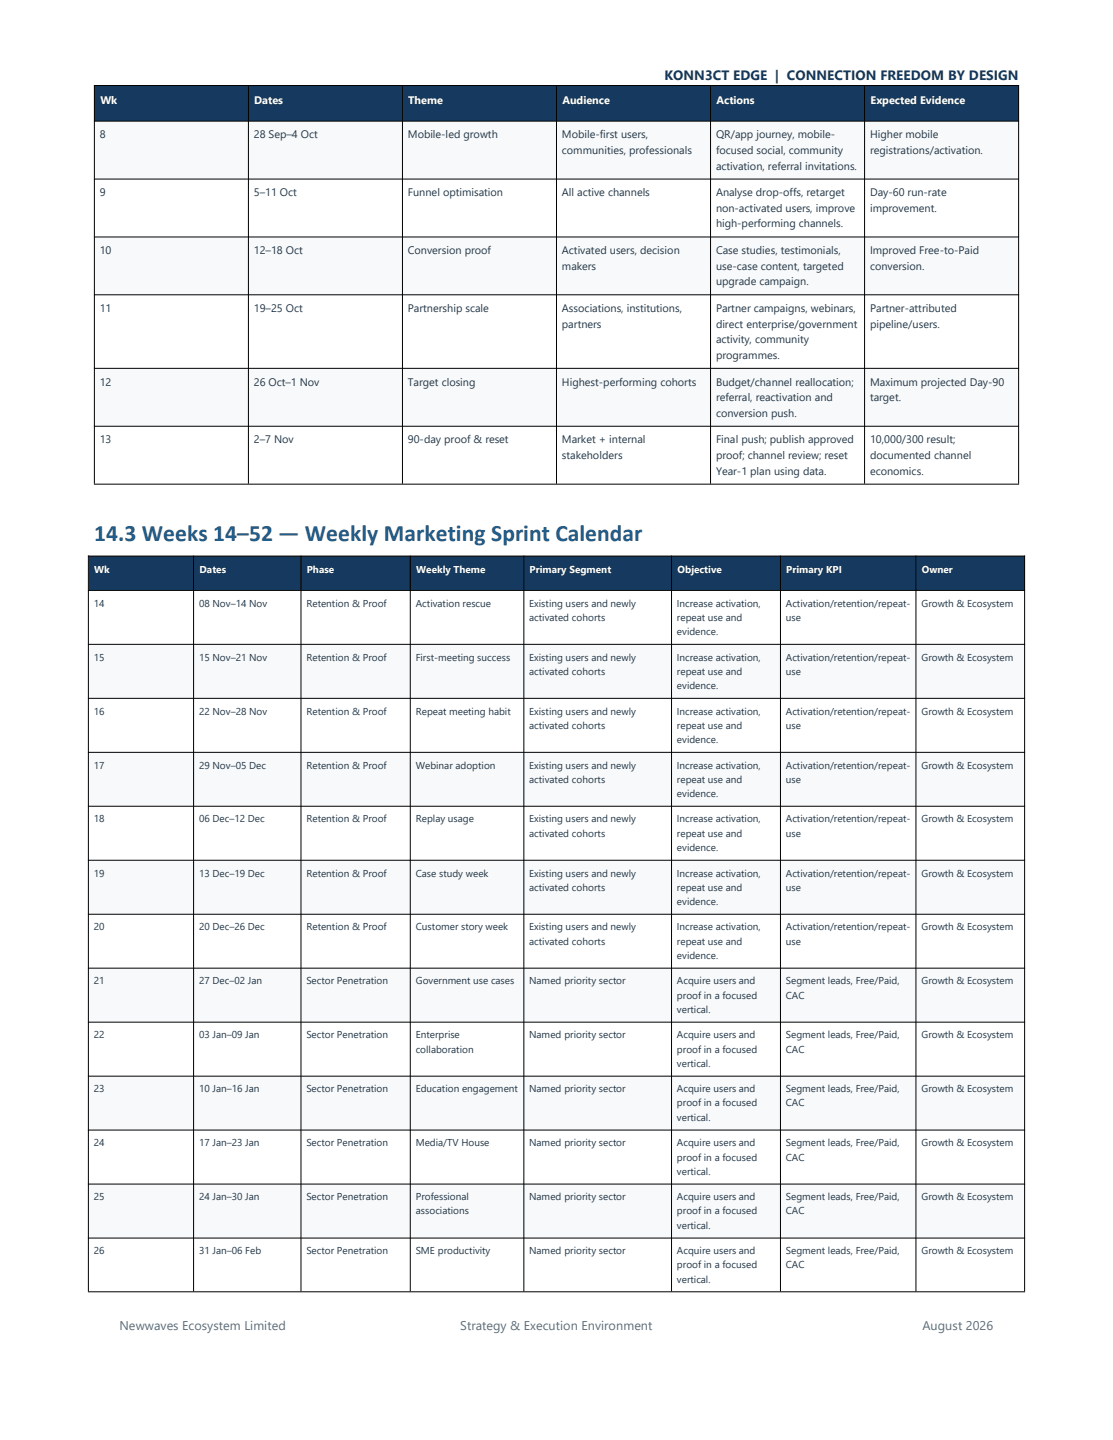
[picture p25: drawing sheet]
<svg xmlns="http://www.w3.org/2000/svg" width="216mm" height="279mm" viewBox="0 0 216 279" stroke-linecap="round" stroke-linejoin="round" font-family="sans-serif">
<defs><g id="words">
<text font-size="4.6" fill="#1f5d8c" x="18.3" y="105">14.3 Weeks 14–52 — Weekly Marketing Sprint Calendar</text>
<text font-size="2.6" fill="#163a5f" x="128.9" y="15.6">KONN3CT EDGE | CONNECTION FREEDOM BY DESIGN</text>
<g font-size="2.5" fill="#5d6b78">
<text x="23.2" y="258.1">Newwaves Ecosystem Limited</text>
<text x="89.3" y="258.1">Strategy &amp; Execution Environment</text>
<text x="178.9" y="258.1">August 2026</text>
</g>
<g font-size="2.1" fill="#fff">
<text x="19.5" y="20.1">Wk</text>
<text x="49.3" y="20.1">Dates</text>
<text x="79.2" y="20.1">Theme</text>
<text x="109.1" y="20.1">Audience</text>
<text x="139" y="20.1">Actions</text>
<text x="168.9" y="20.1">Expected Evidence</text>
</g>
<g font-size="2.1" fill="#243746">
<text x="19.3" y="26.9">8</text>
<text x="49.2" y="26.9">28 Sep–4 Oct</text>
<text x="79.1" y="26.9">Mobile-led growth</text>
<text x="109" y="26.9">Mobile-first users,</text>
<text x="109" y="29.9">communities, professionals</text>
<text x="138.9" y="26.9">QR/app journey, mobile-</text>
<text x="138.9" y="29.9">focused social, community</text>
<text x="168.8" y="26.9">Higher mobile</text>
<text x="168.8" y="29.9">registrations/activation.</text>
<text x="138.9" y="32.9">activation, referral invitations.</text>
<text x="19.3" y="38.1">9</text>
<text x="49.2" y="38.1">5–11 Oct</text>
<text x="79.1" y="38.1">Funnel optimisation</text>
<text x="109" y="38.1">All active channels</text>
<text x="138.9" y="38.1">Analyse drop-offs, retarget</text>
<text x="138.9" y="41.1">non-activated users, improve</text>
<text x="168.8" y="38.1">Day-60 run-rate</text>
<text x="168.8" y="41.1">improvement.</text>
<text x="138.9" y="44.1">high-performing channels.</text>
<text x="19.3" y="49.3">10</text>
<text x="49.2" y="49.3">12–18 Oct</text>
<text x="79.1" y="49.3">Conversion proof</text>
<text x="109" y="49.3">Activated users, decision</text>
<text x="109" y="52.3">makers</text>
<text x="138.9" y="49.3">Case studies, testimonials,</text>
<text x="138.9" y="52.3">use-case content, targeted</text>
<text x="168.8" y="49.3">Improved Free-to-Paid</text>
<text x="168.8" y="52.3">conversion.</text>
<text x="138.9" y="55.4">upgrade campaign.</text>
<text x="19.3" y="60.6">11</text>
<text x="49.2" y="60.6">19–25 Oct</text>
<text x="79.1" y="60.6">Partnership scale</text>
<text x="109" y="60.6">Associations, institutions,</text>
<text x="109" y="63.6">partners</text>
<text x="138.9" y="60.6">Partner campaigns, webinars,</text>
<text x="138.9" y="63.6">direct enterprise/government</text>
<text x="168.8" y="60.6">Partner-attributed</text>
<text x="168.8" y="63.6">pipeline/users.</text>
<text x="138.9" y="66.6">activity, community</text>
<text x="138.9" y="69.7">programmes.</text>
<text x="19.3" y="74.8">12</text>
<text x="49.2" y="74.8">26 Oct–1 Nov</text>
<text x="79.1" y="74.8">Target closing</text>
<text x="109" y="74.8">Highest-performing cohorts</text>
<text x="138.9" y="74.8">Budget/channel reallocation;</text>
<text x="138.9" y="77.9">referral, reactivation and</text>
<text x="168.8" y="74.8">Maximum projected Day-90</text>
<text x="168.8" y="77.9">target.</text>
<text x="138.9" y="80.9">conversion push.</text>
<text x="19.3" y="86">13</text>
<text x="49.2" y="86">2–7 Nov</text>
<text x="79.1" y="86">90-day proof &amp; reset</text>
<text x="109" y="86">Market + internal</text>
<text x="109" y="89.1">stakeholders</text>
<text x="138.9" y="86">Final push; publish approved</text>
<text x="138.9" y="89.1">proof; channel review; reset</text>
<text x="168.8" y="86">10,000/300 result;</text>
<text x="168.8" y="89.1">documented channel</text>
<text x="138.9" y="92.1">Year-1 plan using data.</text>
<text x="168.8" y="92.1">economics.</text>
</g>
<g font-size="1.9" fill="#fff">
<text x="18.3" y="111.2">Wk</text>
<text x="38.7" y="111.2">Dates</text>
<text x="59.5" y="111.2">Phase</text>
<text x="80.7" y="111.2">Weekly Theme</text>
<text x="102.7" y="111.2">Primary Segment</text>
<text x="131.4" y="111.2">Objective</text>
<text x="152.5" y="111.2">Primary KPI</text>
<text x="178.8" y="111.2">Owner</text>
</g>
<g font-size="1.9" fill="#243746">
<text x="18.2" y="117.7">14</text>
<text x="38.6" y="117.7">08 Nov–14 Nov</text>
<text x="59.4" y="117.7">Retention &amp; Proof</text>
<text x="80.6" y="117.7">Activation rescue</text>
<text x="102.7" y="117.7">Existing users and newly</text>
<text x="131.3" y="117.7">Increase activation,</text>
<text x="152.4" y="117.7">Activation/retention/repeat-</text>
<text x="178.7" y="117.7">Growth &amp; Ecosystem</text>
<text x="102.7" y="120.5">activated cohorts</text>
<text x="131.3" y="120.5">repeat use and</text>
<text x="131.3" y="123.2">evidence.</text>
<text x="152.4" y="120.5">use</text>
<text x="18.2" y="128.2">15</text>
<text x="38.6" y="128.2">15 Nov–21 Nov</text>
<text x="59.4" y="128.2">Retention &amp; Proof</text>
<text x="80.6" y="128.2">First-meeting success</text>
<text x="102.7" y="128.2">Existing users and newly</text>
<text x="102.7" y="130.9">activated cohorts</text>
<text x="131.3" y="128.2">Increase activation,</text>
<text x="131.3" y="130.9">repeat use and</text>
<text x="152.4" y="128.2">Activation/retention/repeat-</text>
<text x="152.4" y="130.9">use</text>
<text x="178.7" y="128.2">Growth &amp; Ecosystem</text>
<text x="131.3" y="133.7">evidence.</text>
<text x="18.2" y="138.7">16</text>
<text x="38.6" y="138.7">22 Nov–28 Nov</text>
<text x="59.4" y="138.7">Retention &amp; Proof</text>
<text x="80.6" y="138.7">Repeat meeting habit</text>
<text x="102.7" y="138.7">Existing users and newly</text>
<text x="102.7" y="141.4">activated cohorts</text>
<text x="131.3" y="138.7">Increase activation,</text>
<text x="131.3" y="141.4">repeat use and</text>
<text x="152.4" y="138.7">Activation/retention/repeat-</text>
<text x="152.4" y="141.4">use</text>
<text x="178.7" y="138.7">Growth &amp; Ecosystem</text>
<text x="18.2" y="149.1">17</text>
<text x="38.6" y="149.1">29 Nov–05 Dec</text>
<text x="59.4" y="149.1">Retention &amp; Proof</text>
<text x="80.6" y="149.1">Webinar adoption</text>
<text x="102.7" y="149.1">Existing users and newly</text>
<text x="131.3" y="144.2">evidence.</text>
<text x="131.3" y="149.1">Increase activation,</text>
<text x="152.4" y="149.1">Activation/retention/repeat-</text>
<text x="178.7" y="149.1">Growth &amp; Ecosystem</text>
<text x="102.7" y="151.9">activated cohorts</text>
<text x="131.3" y="151.9">repeat use and</text>
<text x="131.3" y="154.7">evidence.</text>
<text x="152.4" y="151.9">use</text>
<text x="18.2" y="159.6">18</text>
<text x="38.6" y="159.6">06 Dec–12 Dec</text>
<text x="59.4" y="159.6">Retention &amp; Proof</text>
<text x="80.6" y="159.6">Replay usage</text>
<text x="102.7" y="159.6">Existing users and newly</text>
<text x="131.3" y="159.6">Increase activation,</text>
<text x="152.4" y="159.6">Activation/retention/repeat-</text>
<text x="178.7" y="159.6">Growth &amp; Ecosystem</text>
<text x="102.7" y="162.4">activated cohorts</text>
<text x="131.3" y="162.4">repeat use and</text>
<text x="131.3" y="165.1">evidence.</text>
<text x="152.4" y="162.4">use</text>
<text x="18.2" y="170.1">19</text>
<text x="38.6" y="170.1">13 Dec–19 Dec</text>
<text x="59.4" y="170.1">Retention &amp; Proof</text>
<text x="80.6" y="170.1">Case study week</text>
<text x="102.7" y="170.1">Existing users and newly</text>
<text x="102.7" y="172.8">activated cohorts</text>
<text x="131.3" y="170.1">Increase activation,</text>
<text x="131.3" y="172.8">repeat use and</text>
<text x="152.4" y="170.1">Activation/retention/repeat-</text>
<text x="152.4" y="172.8">use</text>
<text x="178.7" y="170.1">Growth &amp; Ecosystem</text>
<text x="131.3" y="175.6">evidence.</text>
<text x="18.2" y="180.5">20</text>
<text x="38.6" y="180.5">20 Dec–26 Dec</text>
<text x="59.4" y="180.5">Retention &amp; Proof</text>
<text x="80.6" y="180.5">Customer story week</text>
<text x="102.7" y="180.5">Existing users and newly</text>
<text x="102.7" y="183.3">activated cohorts</text>
<text x="131.3" y="180.5">Increase activation,</text>
<text x="131.3" y="183.3">repeat use and</text>
<text x="152.4" y="180.5">Activation/retention/repeat-</text>
<text x="152.4" y="183.3">use</text>
<text x="178.7" y="180.5">Growth &amp; Ecosystem</text>
<text x="18.2" y="191">21</text>
<text x="38.6" y="191">27 Dec–02 Jan</text>
<text x="59.4" y="191">Sector Penetration</text>
<text x="80.6" y="191">Government use cases</text>
<text x="102.7" y="191">Named priority sector</text>
<text x="131.3" y="186.1">evidence.</text>
<text x="131.3" y="191">Acquire users and</text>
<text x="152.4" y="191">Segment leads, Free/Paid,</text>
<text x="178.7" y="191">Growth &amp; Ecosystem</text>
<text x="131.3" y="193.8">proof in a focused</text>
<text x="131.3" y="196.5">vertical.</text>
<text x="152.4" y="193.8">CAC</text>
<text x="18.2" y="201.5">22</text>
<text x="38.6" y="201.5">03 Jan–09 Jan</text>
<text x="59.4" y="201.5">Sector Penetration</text>
<text x="80.6" y="201.5">Enterprise</text>
<text x="102.7" y="201.5">Named priority sector</text>
<text x="131.3" y="201.5">Acquire users and</text>
<text x="152.4" y="201.5">Segment leads, Free/Paid,</text>
<text x="178.7" y="201.5">Growth &amp; Ecosystem</text>
<text x="80.6" y="204.2">collaboration</text>
<text x="131.3" y="204.2">proof in a focused</text>
<text x="131.3" y="207">vertical.</text>
<text x="152.4" y="204.2">CAC</text>
<text x="18.2" y="211.9">23</text>
<text x="38.6" y="211.9">10 Jan–16 Jan</text>
<text x="59.4" y="211.9">Sector Penetration</text>
<text x="80.6" y="211.9">Education engagement</text>
<text x="102.7" y="211.9">Named priority sector</text>
<text x="131.3" y="211.9">Acquire users and</text>
<text x="131.3" y="214.7">proof in a focused</text>
<text x="152.4" y="211.9">Segment leads, Free/Paid,</text>
<text x="152.4" y="214.7">CAC</text>
<text x="178.7" y="211.9">Growth &amp; Ecosystem</text>
<text x="131.3" y="217.5">vertical.</text>
<text x="18.2" y="222.4">24</text>
<text x="38.6" y="222.4">17 Jan–23 Jan</text>
<text x="59.4" y="222.4">Sector Penetration</text>
<text x="80.6" y="222.4">Media/TV House</text>
<text x="102.7" y="222.4">Named priority sector</text>
<text x="131.3" y="222.4">Acquire users and</text>
<text x="131.3" y="225.2">proof in a focused</text>
<text x="131.3" y="228">vertical.</text>
<text x="152.4" y="222.4">Segment leads, Free/Paid,</text>
<text x="152.4" y="225.2">CAC</text>
<text x="178.7" y="222.4">Growth &amp; Ecosystem</text>
<text x="18.2" y="232.9">25</text>
<text x="38.6" y="232.9">24 Jan–30 Jan</text>
<text x="59.4" y="232.9">Sector Penetration</text>
<text x="80.6" y="232.9">Professional</text>
<text x="102.7" y="232.9">Named priority sector</text>
<text x="131.3" y="232.9">Acquire users and</text>
<text x="152.4" y="232.9">Segment leads, Free/Paid,</text>
<text x="178.7" y="232.9">Growth &amp; Ecosystem</text>
<text x="80.6" y="235.6">associations</text>
<text x="131.3" y="235.6">proof in a focused</text>
<text x="131.3" y="238.4">vertical.</text>
<text x="152.4" y="235.6">CAC</text>
<text x="18.2" y="243.3">26</text>
<text x="38.6" y="243.3">31 Jan–06 Feb</text>
<text x="59.4" y="243.3">Sector Penetration</text>
<text x="80.6" y="243.3">SME productivity</text>
<text x="102.7" y="243.3">Named priority sector</text>
<text x="131.3" y="243.3">Acquire users and</text>
<text x="152.4" y="243.3">Segment leads, Free/Paid,</text>
<text x="178.7" y="243.3">Growth &amp; Ecosystem</text>
<text x="131.3" y="246.1">proof in a focused</text>
<text x="131.3" y="248.9">vertical.</text>
<text x="152.4" y="246.1">CAC</text>
</g>
</g></defs>
<g fill="#163a5f">
<path d="M18.4 16.7h29.8v6.8h-29.8z" fill-rule="evenodd"/>
<path d="M48.2 16.7h29.8v6.8h-29.8z" fill-rule="evenodd"/>
<path d="M78.1 16.7h29.8v6.8h-29.8z" fill-rule="evenodd"/>
<path d="M108 16.7h29.8v6.8h-29.8z" fill-rule="evenodd"/>
<path d="M137.9 16.7h29.8v6.8h-29.8z" fill-rule="evenodd"/>
<path d="M167.8 16.7h29.8v6.8h-29.8z" fill-rule="evenodd"/>
</g>
<g fill="#f7f9fa">
<path d="M18.4 23.6h29.8v11.1h-29.8z" fill-rule="evenodd"/>
<path d="M48.2 23.6h29.8v11.1h-29.8z" fill-rule="evenodd"/>
<path d="M78.1 23.6h29.8v11.1h-29.8z" fill-rule="evenodd"/>
<path d="M108 23.6h29.8v11.1h-29.8z" fill-rule="evenodd"/>
<path d="M137.9 23.6h29.8v11.1h-29.8z" fill-rule="evenodd"/>
<path d="M167.8 23.6h29.8v11.1h-29.8z" fill-rule="evenodd"/>
<path d="M18.4 46h29.8v11.1h-29.8z" fill-rule="evenodd"/>
<path d="M48.2 46h29.8v11.1h-29.8z" fill-rule="evenodd"/>
<path d="M78.1 46h29.8v11.1h-29.8z" fill-rule="evenodd"/>
<path d="M108 46h29.8v11.1h-29.8z" fill-rule="evenodd"/>
<path d="M137.9 46h29.8v11.1h-29.8z" fill-rule="evenodd"/>
<path d="M167.8 46h29.8v11.1h-29.8z" fill-rule="evenodd"/>
<path d="M18.4 71.5h29.8v11.2h-29.8z" fill-rule="evenodd"/>
<path d="M48.2 71.5h29.8v11.2h-29.8z" fill-rule="evenodd"/>
<path d="M78.1 71.5h29.8v11.2h-29.8z" fill-rule="evenodd"/>
<path d="M108 71.5h29.8v11.2h-29.8z" fill-rule="evenodd"/>
<path d="M137.9 71.5h29.8v11.2h-29.8z" fill-rule="evenodd"/>
<path d="M167.8 71.5h29.8v11.2h-29.8z" fill-rule="evenodd"/>
</g>
<g fill="none" stroke="#000" stroke-width=".19">
<path d="M18.2 16.6h179.5M18.3 16.5v77.4M48.2 16.5v77.4M78.1 16.5v77.4M107.9 16.5v77.4M137.8 16.5v77.4M167.7 16.5v77.4M197.6 16.5v77.4M18.2 23.5h179.5M18.2 34.7h179.5M18.2 46h179.5M18.2 57.2h179.5"/>
<path d="M18.2 71.5h179.5M18.2 82.7h179.5M18.2 93.9h179.5"/>
</g>
<g fill="#163a5f">
<path d="M17.2 107.9h20.3v6.6h-20.3z" fill-rule="evenodd"/>
<path d="M37.6 107.9h20.7v6.6h-20.7z" fill-rule="evenodd"/>
<path d="M58.4 107.9h21.2v6.6h-21.2z" fill-rule="evenodd"/>
<path d="M79.6 107.9h22v6.6h-22z" fill-rule="evenodd"/>
<path d="M101.7 107.9h28.5v6.6h-28.5z" fill-rule="evenodd"/>
<path d="M130.3 107.9h21.1v6.6h-21.1z" fill-rule="evenodd"/>
<path d="M151.4 107.9h26.2v6.6h-26.2z" fill-rule="evenodd"/>
<path d="M177.7 107.9h21v6.6h-21z" fill-rule="evenodd"/>
</g>
<g fill="#f7f9fa">
<path d="M17.2 125.1h20.3v10.3h-20.3z" fill-rule="evenodd"/>
<path d="M37.6 125.1h20.7v10.3h-20.7z" fill-rule="evenodd"/>
<path d="M58.4 125.1h21.2v10.3h-21.2z" fill-rule="evenodd"/>
<path d="M79.6 125.1h22v10.3h-22z" fill-rule="evenodd"/>
<path d="M101.7 125.1h28.5v10.3h-28.5z" fill-rule="evenodd"/>
<path d="M130.3 125.1h21.1v10.3h-21.1z" fill-rule="evenodd"/>
<path d="M151.4 125.1h26.2v10.3h-26.2z" fill-rule="evenodd"/>
<path d="M177.7 125.1h21v10.3h-21z" fill-rule="evenodd"/>
<path d="M17.2 146h20.3v10.4h-20.3z" fill-rule="evenodd"/>
<path d="M37.6 146h20.7v10.4h-20.7z" fill-rule="evenodd"/>
<path d="M58.4 146h21.2v10.4h-21.2z" fill-rule="evenodd"/>
<path d="M79.6 146h22v10.4h-22z" fill-rule="evenodd"/>
<path d="M101.7 146h28.5v10.4h-28.5z" fill-rule="evenodd"/>
<path d="M130.3 146h21.1v10.4h-21.1z" fill-rule="evenodd"/>
<path d="M151.4 146h26.2v10.4h-26.2z" fill-rule="evenodd"/>
<path d="M177.7 146h21v10.4h-21z" fill-rule="evenodd"/>
<path d="M17.2 167h20.3v10.3h-20.3z" fill-rule="evenodd"/>
<path d="M37.6 167h20.7v10.3h-20.7z" fill-rule="evenodd"/>
<path d="M58.4 167h21.2v10.3h-21.2z" fill-rule="evenodd"/>
<path d="M79.6 167h22v10.3h-22z" fill-rule="evenodd"/>
<path d="M101.7 167h28.5v10.3h-28.5z" fill-rule="evenodd"/>
<path d="M130.3 167h21.1v10.3h-21.1z" fill-rule="evenodd"/>
<path d="M151.4 167h26.2v10.3h-26.2z" fill-rule="evenodd"/>
<path d="M177.7 167h21v10.3h-21z" fill-rule="evenodd"/>
<path d="M17.2 187.9h20.3v10.4h-20.3z" fill-rule="evenodd"/>
<path d="M37.6 187.9h20.7v10.4h-20.7z" fill-rule="evenodd"/>
<path d="M58.4 187.9h21.2v10.4h-21.2z" fill-rule="evenodd"/>
<path d="M79.6 187.9h22v10.4h-22z" fill-rule="evenodd"/>
<path d="M101.7 187.9h28.5v10.4h-28.5z" fill-rule="evenodd"/>
<path d="M130.3 187.9h21.1v10.4h-21.1z" fill-rule="evenodd"/>
<path d="M151.4 187.9h26.2v10.4h-26.2z" fill-rule="evenodd"/>
<path d="M177.7 187.9h21v10.4h-21z" fill-rule="evenodd"/>
<path d="M17.2 208.8h20.3v10.4h-20.3z" fill-rule="evenodd"/>
<path d="M37.6 208.8h20.7v10.4h-20.7z" fill-rule="evenodd"/>
<path d="M58.4 208.8h21.2v10.4h-21.2z" fill-rule="evenodd"/>
<path d="M79.6 208.8h22v10.4h-22z" fill-rule="evenodd"/>
<path d="M101.7 208.8h28.5v10.4h-28.5z" fill-rule="evenodd"/>
<path d="M130.3 208.8h21.1v10.4h-21.1z" fill-rule="evenodd"/>
<path d="M151.4 208.8h26.2v10.4h-26.2z" fill-rule="evenodd"/>
<path d="M177.7 208.8h21v10.4h-21z" fill-rule="evenodd"/>
<path d="M17.2 229.8h20.3v10.4h-20.3z" fill-rule="evenodd"/>
<path d="M37.6 229.8h20.7v10.4h-20.7z" fill-rule="evenodd"/>
<path d="M58.4 229.8h21.2v10.4h-21.2z" fill-rule="evenodd"/>
<path d="M79.6 229.8h22v10.4h-22z" fill-rule="evenodd"/>
<path d="M101.7 229.8h28.5v10.4h-28.5z" fill-rule="evenodd"/>
<path d="M130.3 229.8h21.1v10.4h-21.1z" fill-rule="evenodd"/>
<path d="M151.4 229.8h26.2v10.4h-26.2z" fill-rule="evenodd"/>
<path d="M177.7 229.8h21v10.4h-21z" fill-rule="evenodd"/>
</g>
<g fill="none" stroke="#000" stroke-width=".19">
<path d="M17.1 107.9h181.7M17.1 114.6h181.7M17.1 107.8v142.8M37.6 107.8v142.8M58.4 107.8v142.8M79.6 107.8v142.8M101.6 107.8v142.8M130.3 107.8v142.8M151.4 107.8v142.8M177.7 107.8v142.8M198.8 107.8v142.8M17.1 125h181.7"/>
<path d="M17.1 135.5h181.7M17.1 146h181.7M17.1 156.4h181.7M17.1 166.9h181.7M17.1 177.4h181.7M17.1 187.9h181.7M17.1 198.3h181.7M17.1 208.8h181.7M17.1 219.3h181.7M17.1 229.7h181.7M17.1 240.2h181.7M17.1 250.6h181.7"/>
</g>
<use href="#words"/>
</svg>
